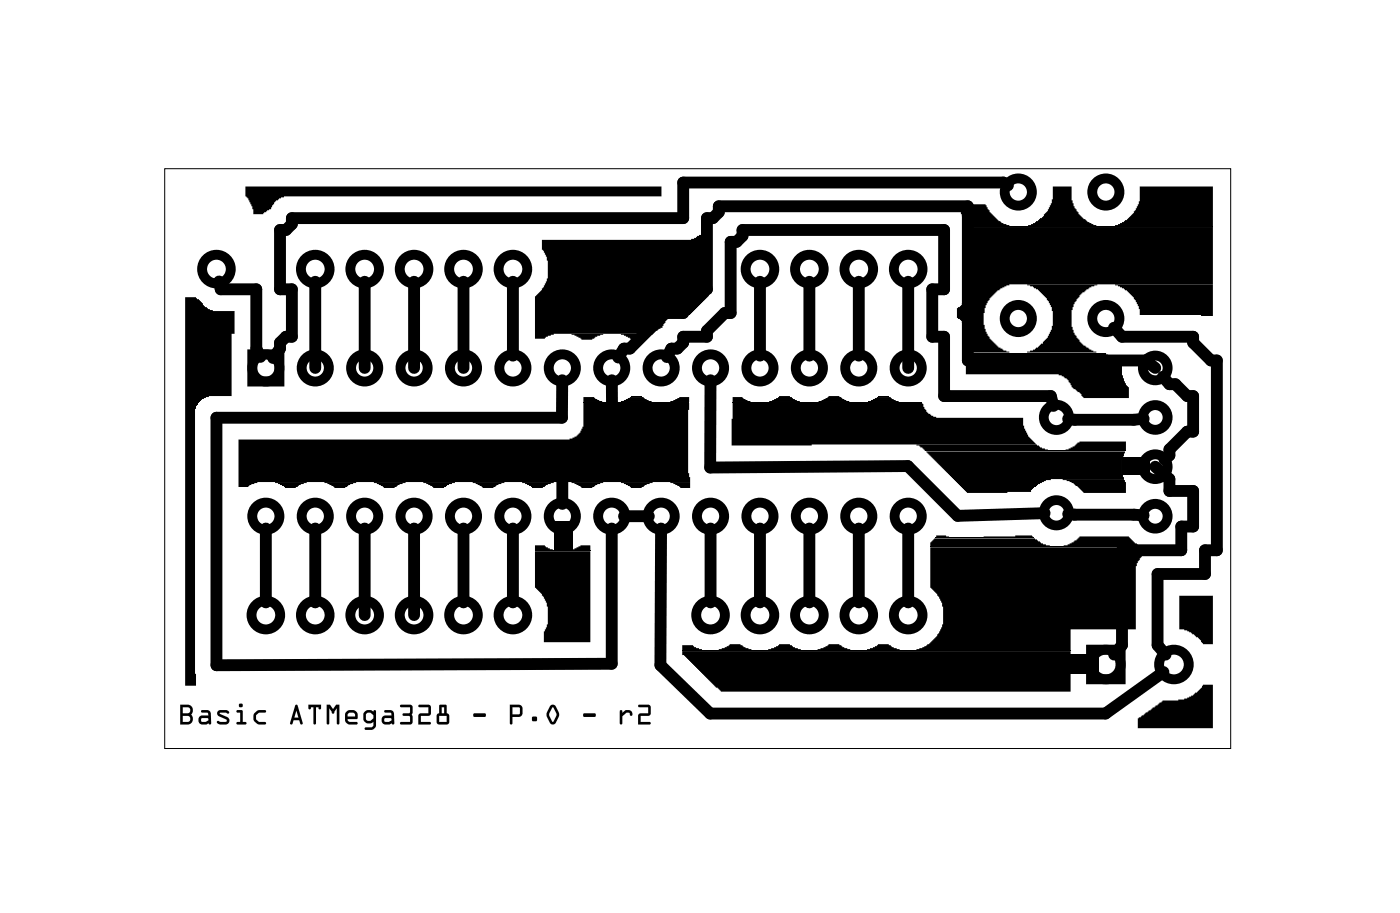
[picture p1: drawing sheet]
<svg xmlns="http://www.w3.org/2000/svg" width="72mm" height="47mm" viewBox="0 0 72 47" stroke-linecap="round" stroke-linejoin="round" font-family="sans-serif">
<path d="M8.5 8.7h54.8v29.8h-54.8zM49.6 11.6h12.7M49.6 18.1h7.2M27.5 28.3h2.8M30 20.7h5.4M35.1 33.4h19.9M37.7 20.7h9.7M47.6 23.2h10.3M47.8 28.1h10.9M48.1 27.6h5.1" fill="none" stroke="#000" stroke-width=".05"/>
<g fill="#000">
<path d="M9.5 15.3h.6l.3 .3 .1 .2 .4 .2h1.2v1.2h-.2v3.2h-1.3l-.4 .3-.2 .3 .1 14.2h-.6zM29.4 17.2h1.6l-.3 .1-.3 .2h-.5l-.1-.1zM31.9 17.2h1.6l-.3 .1-.2 .2h-.6v-.1zM12.6 9.6h21.4v.5h-19.4l-.4 .2-.3 .5h-.2l-.2 .2h-.5v-.4l-.2-.4-.2-.1zM27.9 12.3h7.6l.4-.2h.5v3.1l-.9 1h-.8l-.2 .1-.3 .2-.1 .3-.2 .1-.3 .3h-5.1l-.4 .1-.1 .1h-.5v-2.2l.4-.3 .3-.6v-.9l-.2-.5-.1-.1zM49.4 10.5h1.3l.2 .4 .4 .5 .6 .2h-2.3v-.3l-.2-.3zM54.1 9.6h1v.7l.1 .4 .5 .6 .7 .3h-3.6l.6-.2 .5-.5 .2-.7zM52.8 14.6h3.6l-.4 .2-.4 .3-.4 .4-.1 .4v.9l.1 .4 .5 .6 .7 .3h-3.6l.4-.1 .3-.3h.1v-.1l.3-.2 .2-.7v-.7l-.2-.5-.5-.6zM49.6 18.2h7.3l.4 .2h.4v.9l.2 .5 .1 .1v.6h-2.3l-.2-.3-.4-.3-.3-.5-.4-.2h-4.8zM58.6 9.6h3.7v2h-5l.6-.3 .5-.5 .2-.5zM49.6 11.7h12.7v2.9h-10.4l-.6 .3-.4 .4-.3 .8v.6l.2 .6 .5 .6 .6 .2h-2.3v-1.2l-.2-.4-.2-.2v-.5l.2-.1 .2-.4zM57.3 14.6h5v1.6h-3.7l-.1-.5-.2-.4-.4-.4z"/>
<path d="M14.1 24.8h1.7l-.3 .1-.3 .2h-.6v-.1zM16.7 24.8h1.6l-.3 .1-.3 .2h-.5l-.1-.1zM19.2 24.8h1.6l-.3 .1-.2 .2h-.6v-.1zM21.8 24.8h1.6l-.3 .1-.3 .2h-.5l-.1-.1zM24.3 24.8h1.6l-.3 .1-.2 .2h-.6v-.1zM27.5 28h.5l.4 .3h-.9zM26.8 24.8h1.7l-.3 .1-.3 .2h-.6v-.1zM28.5 26.8h1v1.5h-1zM29.4 28.2h.1l.3-.2h.5v.3zM27.5 28.3h2.8v4.7h-2.3v-.6l.2-.3v-.9l-.3-.7-.4-.3zM30 20.4h.5l.5 .3h-1zM29.4 24.8h1.6l-.3 .1-.3 .2h-.5l-.1-.1z"/>
<path d="M32.4 20.4h.6zM31.9 20.6h.2l.3-.2h.7l.4 .3zM31.9 24.8h1.6l-.3 .1-.2 .2h-.6v-.1zM34.5 20.6h.1l.3-.2h.5v.3zM12.3 22.6h17l.3-.2 .4-.5v-1.2h5.4v3.6l.1 .5h-22.3l-.4 .1v.1h-.5zM34.5 24.8h1v.3h-.5l-.1-.1zM35.1 33.2h.5l.1 .1 .4 .1h-1zM36.9 33.4l.4-.1 .2-.2h.6l.1 .2 .4 .1zM37.7 20.4h.5l.4 .3h-.9zM39.5 20.6l.4-.1 .1-.1h.6l.5 .3zM39.5 33.4l.3-.1 .2-.2h.6l.2 .2 .4 .1zM42.1 20.6h.2l.3-.2h.5l.6 .3z"/>
<path d="M42 33.4l.3-.1 .3-.2h.5l.2 .2 .4 .1zM45.1 20.4h.6zM44.6 33.4l.3-.1 .2-.2h.6l.1 .2 .4 .1zM44.6 20.6h.2l.3-.2h.7l.4 .3zM37.7 20.7h9.7l.2 .5 .5 .3h4.5v.5l.2 .4 .5 .4-15.7 .1zM48.1 27.5h.5l.2 .1h-.7zM50.6 27.6l2.5-.1v.1zM48 27.7h5.2l.3 .2 .5 .2h-6.2v-.2zM47.1 22.8h6.2l.2 .2 .4 .1h-6.4l-.1-.1zM35.1 33.5h19.9v2h-17.9l-1.9-1.8h-.1zM55 33.6h1.5v1h-1.5zM54.6 24.6h3.2l.1 .2v.5h-2.2l-.5-.5z"/>
<path d="M47.6 23.2h10.2l-.1 .4v.8l.1 .2h-3.8l-.6 .3-.4 .3v.1h-3.3zM54.8 23.1l.4-.2 .3-.2h2.4v.4zM54.7 28l.5-.1 .3-.3h2.5l.6 .5zM47.8 28.1h10.9v.5l-.3 .5v3.2h-3.4v1.1h-7.9l.7-.3 .4-.4 .3-.6-.1-1.1-.2-.5-.4-.3zM57.7 23.5h1.4v.9h-1.4zM60.6 30.6h1.7v2.5h-.5l-.1-.2-.5-.4-.3-.2h-.3zM58.5 36.9l1.3-.9 1.1-.1 .6-.3 .3-.4h.5v2.2h-3.8z"/>
<path d="M9.3 36.2h.4l.2 .2-.1 .3 .1 .3-.2 .2h-.4zM9.3 36.2v1h.3a.29 .29 0 0 0 .3-.2 .29 .29 0 0 0-.1-.3 .29 .29 0 0 0 .1-.3 .29 .29 0 0 0-.3-.2zM9.4 36.8v.3h.2a.16 .16 0 0 0 .2-.2 .16 .16 0 0 0-.2-.1zM9.4 36.8h.2a.16 .16 0 0 1 .2 .1 .16 .16 0 0 1-.2 .2h-.2zM9.4 36.3v.4h.2a.16 .16 0 0 0 .2-.2 .16 .16 0 0 0-.2-.2zM9.4 36.3h.2a.16 .16 0 0 1 .2 .2 .16 .16 0 0 1-.2 .2h-.2zM10.4 36.5h.3l.1 .2v.5h-.4a.24 .24 0 0 1-.2-.2 .24 .24 0 0 1 .2-.2h.3v-.1l-.3-.1zM10.4 36.5v.1l.3 .1v.1h-.3a.23 .23 0 0 0-.2 .2 .23 .23 0 0 0 .2 .2h.4v-.5l-.1-.2zM10.4 36.9v.2l.3-.1v-.1zM10.4 36.9h.3v.1l-.3 .1zM11.2 36.5h.5v.2h-.4l.4 .1a.2 .2 0 0 1 .1 .3 .2 .2 0 0 1-.2 .1l-.4-.1h.4l.1-.1-.5-.2zM11.2 36.5v.3l.5 .2-.1 .1h-.4v.1h.1h.4l.1-.3-.5-.2h.4l.1-.1-.2-.1zM12.2 36.5h.3v.6h.2l-.1 .1h-.4v-.1h.1v-.5h-.1zM12.2 36.5v.1h.1v.5h-.1v.1h.4l.1-.1h-.2v-.6zM12.3 36.3a.1 .1 0 0 1 .2 0 .1 .1 0 0 1-.2 0zM12.3 36.3a.1 .1 0 0 0 .2 0 .1 .1 0 0 0-.2 0zM13.1 36.6l.2-.1h.4l-.1 .1h-.3l-.1 .2v.2l.1 .1h.3l.1 .1h-.4l-.2-.1-.1-.2zM13.1 36.6l-.1 .2 .1 .3 .2 .1h.4l-.1-.1h-.3l-.1-.2v-.1l.1-.2h.3l.1-.1h-.4zM15.2 36.2l.1 .1 .2 .9-.1-.2h-.3l-.1 .2h-.1zM15.2 36.2l-.3 1h.1l.1-.2h.3l.1 .2-.2-.9zM15.2 36.5l-.1 .4h.2zM15.2 36.5l.1 .4h-.2zM15.9 36.2h.6v.3l-.3-.2v.9h-.1v-.9l-.2 .2zM15.9 36.2v.3l.2-.2v.9h.1v-.9l.3 .2v-.3zM16.8 36.2h.2l.1 .2 .2-.2h.1v1h-.1v-.8l-.2 .3-.2-.3v.8h-.1zM16.8 36.2v1h.1v-.8l.2 .3 .2-.3v.8h.1v-1h-.1l-.2 .2-.1-.2zM17.8 36.6l.2-.1 .3 .1 .1 .3-.5 .1 .1 .1h.3l.1 .1h-.4l-.2-.1-.1-.1zM17.8 36.6l-.1 .4 .1 .1 .2 .1h.4l-.1-.1h-.3l-.1-.1 .5-.1-.1-.3-.3-.1zM17.9 36.7v.1h.4l-.1-.2zM17.9 36.7l.3-.1 .1 .2h-.4zM18.7 36.6l.2-.1 .3 .1v-.1h.1v.8l-.1 .2h-.5l.1-.1h.3l.1-.3-.2 .1-.3-.1v-.2zM18.7 36.6v.3v.2l.3 .1 .2-.1-.1 .3h-.3l-.1 .1h.5l.1-.2v-.8h-.1v.1l-.3-.1zM18.8 36.7v.2l.1 .1h.1l.2-.1v-.1l-.1-.2zM18.8 36.7l.3-.1 .1 .2v.1l-.2 .1h-.1l-.1-.1zM19.8 36.5h.3l.2 .2v.5h-.5a.24 .24 0 0 1-.2-.2 .24 .24 0 0 1 .2-.2h.3v-.1l-.3-.1zM19.8 36.5v.1l.3 .1v.1h-.3a.23 .23 0 0 0-.2 .2 .23 .23 0 0 0 .2 .2h.4l.1-.5-.2-.2zM19.8 36.9v.2l.3-.1v-.1zM19.8 36.9h.3v.1l-.3 .1zM20.6 36.2h.5l.1 .1v.8l-.1 .1h-.5v-.1h.5v-.3l-.4-.1 .4-.1v-.3h-.5zM20.6 36.2v.1h.5v.3l-.4 .1 .4 .1v.3h-.5v.1h.5l.1-.1v-.8l-.1-.1zM21.5 36.2h.5l.1 .1v.5h-.5v.3h.5v.1h-.6v-.5h.5v-.4h-.5zM21.5 36.2v.1h.5v.4h-.5v.5h.6v-.1h-.5v-.3l.5-.1v-.4l-.1-.1zM22.6 36.2l.4 .1v.4l.1 .1-.1 .4h-.4h-.1l-.1-.4 .2-.1zM22.6 36.2v.5l-.2 .1 .1 .4h.1h.4l.1-.4-.1-.1v-.4zM22.6 36.8v.3h.4v-.3zM22.6 36.8h.4v.3h-.4zM22.7 36.3v.4h.1v-.4zM22.7 36.3h.1v.4h-.1zM24.3 36.7h.6l.1 .1h-.6zM24.3 36.7l.1 .1h.6l-.1-.1zM26.2 36.2h.5l.2 .2-.1 .4h-.5v.4h-.1zM26.2 36.2l.1 1v-.4h.5l.1-.4-.2-.2zM26.3 36.3v.4h.4v-.3zM26.3 36.3l.4 .1v.3h-.4zM27.4 36.8h.2v.2h-.2zM27.4 36.8v.2h.2v-.2zM28.3 36.3h.2l.2 .4-.1 .4a.17 .17 0 0 1-.3 0l-.2-.4zM28.3 36.3l-.2 .4 .2 .4a.17 .17 0 0 0 .3 0l.1-.4-.2-.4zM28.4 36.4l-.2 .3 .2 .4 .2-.4zM28.4 36.4l.2 .3-.2 .4-.2-.4zM30 36.7h.6v.1h-.6zM30 36.7v.1h.6v-.1zM31.9 36.5h.1v.1l.1-.1a.24 .24 0 0 1 .3 0 .24 .24 0 0 1 .1 .2l-.1 .1v-.2h-.2l-.2 .2v.4h-.1zM31.9 36.5v.7h.1v-.4l.2-.2h.1l.2 .2a.18 .18 0 0 0 0-.2 .18 .18 0 0 0-.2-.1l-.3 .1v-.1zM32.8 36.2h.5l.1 .1v.5h-.5v.3h.5v.1h-.6v-.5h.5v-.4h-.5zM32.8 36.2v.1h.5v.4h-.5v.5h.6v-.1h-.5v-.3l.5-.1v-.4l-.1-.1z"/>
<path d="M9.3 36.2h.4l.2 .3a.26 .26 0 0 0 0 .4l-.2 .3h-.4zM9.4 36.8v.3h.2a.16 .16 0 0 0 .2-.2 .16 .16 0 0 0-.2-.1zM9.4 36.3v.4h.2a.16 .16 0 0 0 .2-.2 .16 .16 0 0 0-.2-.2zM10.4 36.5h.3l.1 .2v.5h-.4a.24 .24 0 0 1-.2-.2 .24 .24 0 0 1 .2-.2h.3v-.1l-.3-.1zM10.4 36.9v.2l.3-.1v-.1zM11.2 36.5h.5v.2h-.4l.4 .1a.2 .2 0 0 1 .1 .3 .2 .2 0 0 1-.2 .1l-.4-.1h.4l.1-.1-.5-.2zM12.2 36.5h.3v.6h.2l-.1 .1h-.4v-.1h.1v-.5h-.1zM12.3 36.3a.1 .1 0 0 1 .2 0 .1 .1 0 0 1-.2 0zM13.1 36.6l.2-.1h.4l-.1 .1h-.3l-.1 .2v.2l.1 .1h.4l-.1 .1h-.3a.37 .37 0 0 1-.2-.6zM15.2 36.2l.1 .1 .2 .9-.1-.2h-.3l-.1 .2h-.1zM15.2 36.5l-.1 .4h.2zM15.9 36.2h.6v.3l-.3-.2v.9h-.1v-.9l-.2 .2zM16.8 36.2h.2l.1 .2 .2-.2h.1v1h-.1v-.8l-.2 .3-.2-.3v.8h-.1zM17.8 36.6l.2-.1 .3 .1 .1 .3-.5 .1 .1 .1h.3l.1 .1h-.4l-.2-.1-.1-.1zM17.9 36.7v.1h.4l-.1-.2zM18.7 36.6l.2-.1 .3 .1v-.1h.1v.8l-.1 .2h-.5l.1-.1h.3l.1-.3-.2 .1-.3-.1v-.2zM18.8 36.7v.2l.1 .1h.1l.2-.1v-.1l-.1-.2zM19.8 36.5h.3l.2 .2-.1 .5h-.4a.24 .24 0 0 1-.2-.2 .24 .24 0 0 1 .2-.2h.3v-.1l-.3-.1zM19.8 36.9v.2l.3-.1v-.1zM20.6 36.2h.5l.1 .1v.8l-.1 .1h-.5v-.1h.5v-.3l-.4-.1 .4-.1v-.3h-.5zM21.5 36.2h.5l.1 .1v.4l-.5 .1v.3h.5v.1h-.6v-.5h.5v-.4h-.5zM22.6 36.2l.4 .1v.4l.1 .1-.1 .4h-.4h-.1l-.1-.4 .2-.1zM22.6 36.8v.3h.4v-.3zM22.7 36.3v.4h.1v-.4zM24.3 36.7h.6l.1 .1h-.6zM26.2 36.2h.5l.2 .2-.1 .4h-.5v.4h-.1zM26.3 36.3v.4h.4v-.3zM27.4 36.8h.2v.2h-.2zM28.3 36.3h.2l.2 .4-.1 .4a.17 .17 0 0 1-.3 0l-.2-.4zM28.4 36.4l-.2 .3 .2 .4 .2-.4zM30 36.7h.6v.1h-.6zM31.9 36.5h.1v.1l.1-.1a.24 .24 0 0 1 .3 0 .24 .24 0 0 1 .1 .2l-.1 .1v-.2h-.2l-.2 .2v.4h-.1zM32.8 36.2h.5l.1 .1v.4l-.5 .1v.3h.5v.1h-.6v-.5h.5v-.4h-.5z"/>
</g>
<g fill="#000">
<circle cx="34.5" cy="13.8" r=".95"/>
<circle cx="51.1" cy="13.4" r=".95"/>
<circle cx="29" cy="30" r=".95"/>
<circle cx="33.4" cy="22.3" r=".95"/>
<circle cx="56.7" cy="29.8" r=".95"/>
</g>
<g fill="none" stroke="#000" stroke-width=".51">
<path d="M13 18.2h1.4v1.4h-1.4zM56.1 33.4h1.5v1.5h-1.5z"/>
<circle cx="11.1" cy="13.8" r=".74"/>
<circle cx="13.7" cy="18.9" r=".7"/>
<circle cx="16.2" cy="18.9" r=".7"/>
<circle cx="16.2" cy="13.8" r=".74"/>
<circle cx="18.7" cy="18.9" r=".7"/>
<circle cx="18.7" cy="13.8" r=".74"/>
<circle cx="21.3" cy="18.9" r=".7"/>
<circle cx="21.3" cy="13.8" r=".74"/>
<circle cx="23.8" cy="18.9" r=".7"/>
<circle cx="23.8" cy="13.8" r=".74"/>
<circle cx="26.4" cy="18.9" r=".7"/>
<circle cx="26.4" cy="13.8" r=".74"/>
<circle cx="28.9" cy="18.9" r=".7"/>
<circle cx="31.4" cy="18.9" r=".7"/>
<circle cx="34" cy="18.9" r=".7"/>
<circle cx="36.5" cy="18.9" r=".7"/>
<circle cx="39.1" cy="18.9" r=".7"/>
<circle cx="39.1" cy="13.8" r=".74"/>
<circle cx="41.6" cy="18.9" r=".7"/>
<circle cx="41.6" cy="13.8" r=".74"/>
<circle cx="44.1" cy="18.9" r=".7"/>
<circle cx="44.1" cy="13.8" r=".74"/>
<circle cx="46.7" cy="18.9" r=".7"/>
<circle cx="46.7" cy="13.8" r=".74"/>
<circle cx="52.3" cy="9.9" r=".7"/>
<circle cx="52.3" cy="16.4" r=".7"/>
<circle cx="56.8" cy="9.9" r=".7"/>
<circle cx="56.8" cy="16.4" r=".7"/>
<circle cx="59.4" cy="18.9" r=".64"/>
<circle cx="13.7" cy="26.5" r=".7"/>
<circle cx="13.7" cy="31.6" r=".74"/>
<circle cx="16.2" cy="26.5" r=".7"/>
<circle cx="16.2" cy="31.6" r=".74"/>
<circle cx="18.7" cy="26.5" r=".7"/>
<circle cx="18.7" cy="31.6" r=".74"/>
<circle cx="21.3" cy="26.5" r=".7"/>
<circle cx="21.3" cy="31.6" r=".74"/>
<circle cx="23.8" cy="26.5" r=".7"/>
<circle cx="23.8" cy="31.6" r=".74"/>
<circle cx="26.4" cy="26.5" r=".7"/>
<circle cx="26.4" cy="31.6" r=".74"/>
<circle cx="28.9" cy="26.5" r=".7"/>
<circle cx="31.4" cy="26.5" r=".7"/>
<circle cx="34" cy="26.5" r=".7"/>
<circle cx="36.5" cy="26.5" r=".7"/>
<circle cx="36.5" cy="31.6" r=".74"/>
<circle cx="39.1" cy="26.5" r=".7"/>
<circle cx="39.1" cy="31.6" r=".74"/>
<circle cx="41.6" cy="26.5" r=".7"/>
<circle cx="41.6" cy="31.6" r=".74"/>
<circle cx="44.1" cy="26.5" r=".7"/>
<circle cx="44.1" cy="31.6" r=".74"/>
<circle cx="46.7" cy="26.5" r=".7"/>
<circle cx="46.7" cy="31.6" r=".74"/>
<circle cx="56.8" cy="34.1" r=".76"/>
<circle cx="59.4" cy="26.5" r=".64"/>
<circle cx="59.4" cy="24" r=".64"/>
<circle cx="59.4" cy="21.5" r=".64"/>
<circle cx="60.3" cy="34.1" r=".76"/>
</g>
<g fill="none" stroke="#000" stroke-width=".5">
<circle cx="54.3" cy="26.4" r=".65"/>
<circle cx="54.3" cy="21.4" r=".65"/>
</g>
<g fill="none" stroke="#000" stroke-width=".61">
<path d="M11.3 14.5v.4h1.9v3l.2 .4M16.2 14.5v4.4M18.7 14.5v4.4M21.3 14.5v4.4M23.8 14.5v4.4M26.4 14.5v3.8M28.9 19.5v2h-17.8v12.7l20.3-.1v-6.9M31.5 19.5v2l-2.6 2.5v1.9M31.8 18.4l.3-.5h.3l1.5-1.5v-.3h1.2v-.3l.9-.9h.3v-3.7h.3l.3-.3v-.3h12.9v7.9h9.1l.5 .4M34.3 18.4l.2-.5h.3l.3-.3v-.3h1.2v-.3l1-.9h.3v-3.7h.3l.3-.3v-.3h10.3v3.1h-.6v2.4h.6v3.1h5.5l.2 .5M36.5 19.5v4.5h10.2l2.5 2.5 4.5-.1M39.1 14.5v3.8"/>
<path d="M41.6 14.5v3.8M44.1 14.5v3.8M46.7 14.5v4.4M51.8 9.5l-.2-.1h-16.5v1.8h-20.1v.3l-.3 .3h-.3v3.1h.6v2.4h-.3l-.3 .3v.3l-.4 .5M57.3 16.8l.4 .5h3.6v.3l.9 .9h.4v9.8h-.7v1.2h-2.4v3.7l.4 .4M59.8 19.4l.3 .3h.3l.6 .7h.3v1.8h-.3l-.9 .9v.3l-.2 .2M13.7 27.2v3.8M16.2 27.2v3.8M18.7 27.2v4.4M21.3 27.2v4.4M23.8 27.2v3.8M26.4 27.2v3.8"/>
<path d="M32.1 26.5h1.3M34 27.2l-.1 7 2.6 2.5h20.3l3-2.2M36.5 27.2v3.8M39.1 27.2v3.8M41.6 27.2v3.8M44.1 27.2v3.8M46.7 27.2v3.8M54.9 26.4l3.9 .1M58.8 21.5h-3.9M59.4 24l.7 .6v.6h1.2v1.9h-.6v1.2h-3v4.9l-.4 .4"/>
</g>
</svg>
